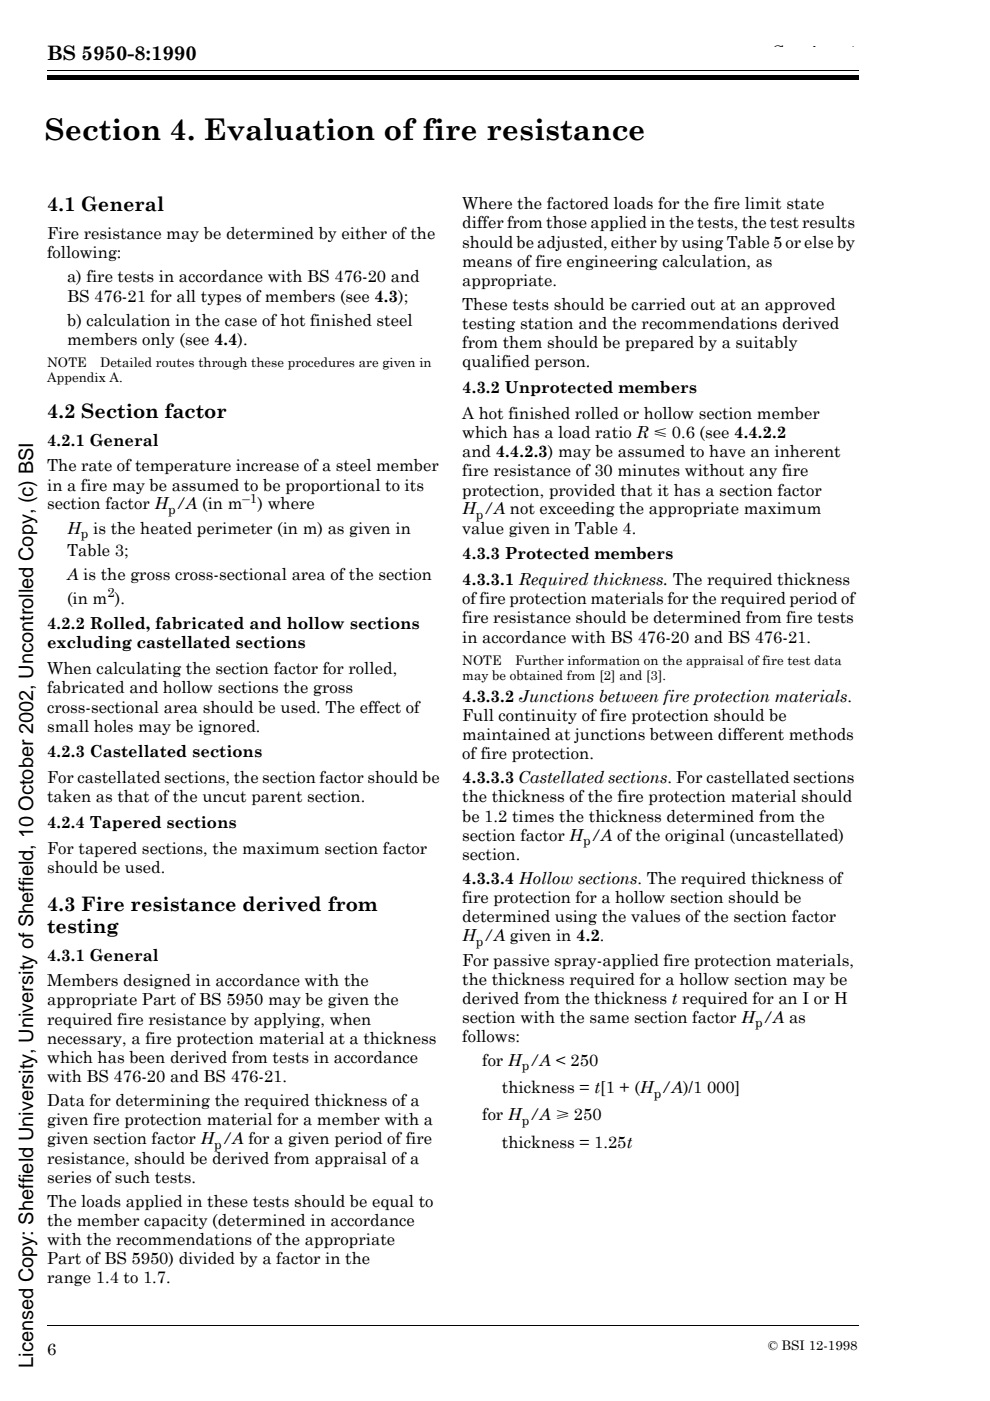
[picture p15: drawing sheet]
<svg xmlns="http://www.w3.org/2000/svg" width="210mm" height="297mm" viewBox="0 0 210 297" stroke-linecap="round" stroke-linejoin="round" font-family="sans-serif">
<defs><g id="words">
<text font-size="6.3" x="9.5" y="29.7">Section 4. Evaluation of fire resistance</text>
<g font-size="4.2">
<text x="10" y="12.8">BS 5950-8:1990</text>
<text x="163.7" y="12.7">Section 4</text>
<text x="10" y="44.8">4.1 General</text>
<text x="10" y="88.6">4.2 Section factor</text>
<text x="10" y="193.2">4.3 Fire resistance derived from</text>
<text x="10" y="197.8">testing</text>
<text x="7.1" y="290" transform="rotate(-90 7.1 290)">Licensed Copy: Sheffield University, University of Sheffield, 10 October 2002, Uncontrolled Copy, (c) BSI</text>
</g>
<g font-size="3.5">
<text x="98" y="44.4">Where the factored loads for the fire limit state</text>
<text x="10" y="50.7">Fire resistance may be determined by either of the</text>
<text x="98" y="48.4">differ from those applied in the tests, the test results</text>
<text x="98" y="52.5">should be adjusted, either by using Table 5 or else by</text>
<text x="10" y="54.8">following:</text>
<text x="14.2" y="59.9">a) fire tests in accordance with BS 476-20 and</text>
<text x="98" y="56.5">means of fire engineering calculation, as</text>
<text x="14.2" y="64">BS 476-21 for all types of members (see 4.3);</text>
<text x="98" y="60.6">appropriate.</text>
<text x="98" y="65.7">These tests should be carried out at an approved</text>
<text x="14.2" y="69.1">b) calculation in the case of hot finished steel</text>
<text x="98" y="69.8">testing station and the recommendations derived</text>
<text x="14.2" y="73.1">members only (see 4.4).</text>
<text x="98" y="73.8">from them should be prepared by a suitably</text>
<text x="98" y="77.9">qualified person.</text>
<text x="98" y="83.3">4.3.2 Unprotected members</text>
<text x="98" y="88.8">A hot finished rolled or hollow section member</text>
<text x="10" y="94.5">4.2.1 General</text>
<text x="98" y="92.9">which has a load ratio R &lt; 0.6 (see 4.4.2.2</text>
<text x="10" y="99.9">The rate of temperature increase of a steel member</text>
<text x="98" y="96.9">and 4.4.2.3) may be assumed to have an inherent</text>
<text x="98" y="101">fire resistance of 30 minutes without any fire</text>
<text x="10" y="104">in a fire may be assumed to be proportional to its</text>
<text x="98" y="105.1">protection, provided that it has a section factor</text>
<text x="10" y="108">section factor H /A (in m</text>
<text x="14.2" y="113.1">H is the heated perimeter (in m) as given in</text>
<text x="54.6" y="108">) where</text>
<text x="98" y="113.1">value given in Table 4.</text>
<text x="98" y="109.1">H /A not exceeding the appropriate maximum</text>
<text x="14.2" y="117.8">Table 3;</text>
<text x="98" y="118.6">4.3.3 Protected members</text>
<text x="14.2" y="123">A is the gross cross-sectional area of the section</text>
<text x="98" y="124.1">4.3.3.1 Required thickness. The required thickness</text>
<text x="14.2" y="128">(in m ).</text>
<text x="98" y="128.1">of fire protection materials for the required period of</text>
<text x="10" y="133.4">4.2.2 Rolled, fabricated and hollow sections</text>
<text x="10" y="137.5">excluding castellated sections</text>
<text x="98" y="132.2">fire resistance should be determined from fire tests</text>
<text x="98" y="136.3">in accordance with BS 476-20 and BS 476-21.</text>
<text x="10" y="142.9">When calculating the section factor for rolled,</text>
<text x="10" y="147">fabricated and hollow sections the gross</text>
<text x="98" y="148.8">4.3.3.2 Junctions between fire protection materials.</text>
<text x="10" y="151.1">cross-sectional area should be used. The effect of</text>
<text x="10" y="155.1">small holes may be ignored.</text>
<text x="98" y="152.9">Full continuity of fire protection should be</text>
<text x="10" y="160.6">4.2.3 Castellated sections</text>
<text x="98" y="156.9">maintained at junctions between different methods</text>
<text x="98" y="160.9">of fire protection.</text>
<text x="10" y="166.1">For castellated sections, the section factor should be</text>
<text x="98" y="166.1">4.3.3.3 Castellated sections. For castellated sections</text>
<text x="10" y="170.1">taken as that of the uncut parent section.</text>
<text x="98" y="170.1">the thickness of the fire protection material should</text>
<text x="10" y="175.6">4.2.4 Tapered sections</text>
<text x="98" y="174.2">be 1.2 times the thickness determined from the</text>
<text x="98" y="178.3">section factor H /A of the original (uncastellated)</text>
<text x="10" y="181">For tapered sections, the maximum section factor</text>
<text x="10" y="185.1">should be used.</text>
<text x="98" y="182.3">section.</text>
<text x="98" y="187.4">4.3.3.4 Hollow sections. The required thickness of</text>
<text x="98" y="191.5">fire protection for a hollow section should be</text>
<text x="98" y="195.5">determined using the values of the section factor</text>
<text x="10" y="203.7">4.3.1 General</text>
<text x="98" y="199.6">H /A given in 4.2.</text>
<text x="10" y="209.1">Members designed in accordance with the</text>
<text x="98" y="204.7">For passive spray-applied fire protection materials,</text>
<text x="98" y="208.8">the thickness required for a hollow section may be</text>
<text x="10" y="213.2">appropriate Part of BS 5950 may be given the</text>
<text x="98" y="212.8">derived from the thickness t required for an I or H</text>
<text x="10" y="217.2">required fire resistance by applying, when</text>
<text x="10" y="221.3">necessary, a fire protection material at a thickness</text>
<text x="98" y="216.9">section with the same section factor H /A as</text>
<text x="98" y="220.9">follows:</text>
<text x="10" y="225.3">which has been derived from tests in accordance</text>
<text x="102.2" y="226">for H /A &lt; 250</text>
<text x="10" y="229.4">with BS 476-20 and BS 476-21.</text>
<text x="106.4" y="231.8">thickness = t[1 + (H /A)/1 000]</text>
<text x="10" y="234.5">Data for determining the required thickness of a</text>
<text x="10" y="238.6">given fire protection material for a member with a</text>
<text x="102.2" y="237.6">for H /A &gt; 250</text>
<text x="10" y="242.6">given section factor H /A for a given period of fire</text>
<text x="106.4" y="243.3">thickness = 1.25t</text>
<text x="10" y="246.7">resistance, should be derived from appraisal of a</text>
<text x="10" y="250.7">series of such tests.</text>
<text x="10" y="255.8">The loads applied in these tests should be equal to</text>
<text x="10" y="259.9">the member capacity (determined in accordance</text>
<text x="10" y="264">with the recommendations of the appropriate</text>
<text x="10" y="268">Part of BS 5950) divided by a factor in the</text>
<text x="10" y="272.1">range 1.4 to 1.7.</text>
<text x="10" y="287.4">6</text>
</g>
<g font-size="2.8">
<text x="10" y="77.8">NOTE</text>
<text x="21.2" y="77.8">Detailed routes through these procedures are given in</text>
<text x="10" y="80.9">Appendix A.</text>
<text x="51.4" y="106.6">–1</text>
<text x="35.6" y="108.9">p</text>
<text x="100.9" y="110">p</text>
<text x="17.1" y="114">p</text>
<text x="22.8" y="126.6">2</text>
<text x="98" y="140.9">NOTE</text>
<text x="109.2" y="140.9">Further information on the appraisal of fire test data</text>
<text x="98" y="144.1">may be obtained from [2] and [3].</text>
<text x="123.7" y="179.1">p</text>
<text x="100.9" y="200.5">p</text>
<text x="160.1" y="217.7">p</text>
<text x="110.6" y="226.9">p</text>
<text x="138.6" y="232.7">p</text>
<text x="110.6" y="238.4">p</text>
<text x="45.4" y="243.5">p</text>
<text x="162.9" y="286.2">© BSI 12-1998</text>
</g>
</g></defs>
<g fill="#fff" stroke="#fff" stroke-width=".21">
<path d="M75.9 66.1h11.4a2.89 2.89 0 0 1 2.9 2.6h-6.2a1.17 1.17 0 0 0-1-1.4h-1.3v1.4h-5.8z"/>
<path d="M75.9 69.5h5.8v1.6a2.01 2.01 0 0 0 2.1-.5l.2-1.1 3.6 2.8h-11.7z"/>
<path d="M75.8 73h11.7a2.9 2.9 0 0 1 3 2.8h-6a1.22 1.22 0 0 0-1.4-1.4h-1.4v1.4h-5.8z"/>
<path d="M75.9 76.6h5.8v1.4h1.5a1.19 1.19 0 0 0 1.2-1.4h6.1a4 4 0 0 1-4.3 2.7h-10.3z"/>
<path d="M83.9 69.5h6.3a3 3 0 0 1-2.8 2.8z"/>
</g>
<path d="M10 15h172M10 281h172" fill="none" stroke="#000" stroke-width=".21"/>
<path d="M10 16h172v1h-172z" fill="#000"/>
<path d="M161.9 9.9h22.2v3.2h-22.2z" fill="#fff"/>
<use href="#words"/>
</svg>
